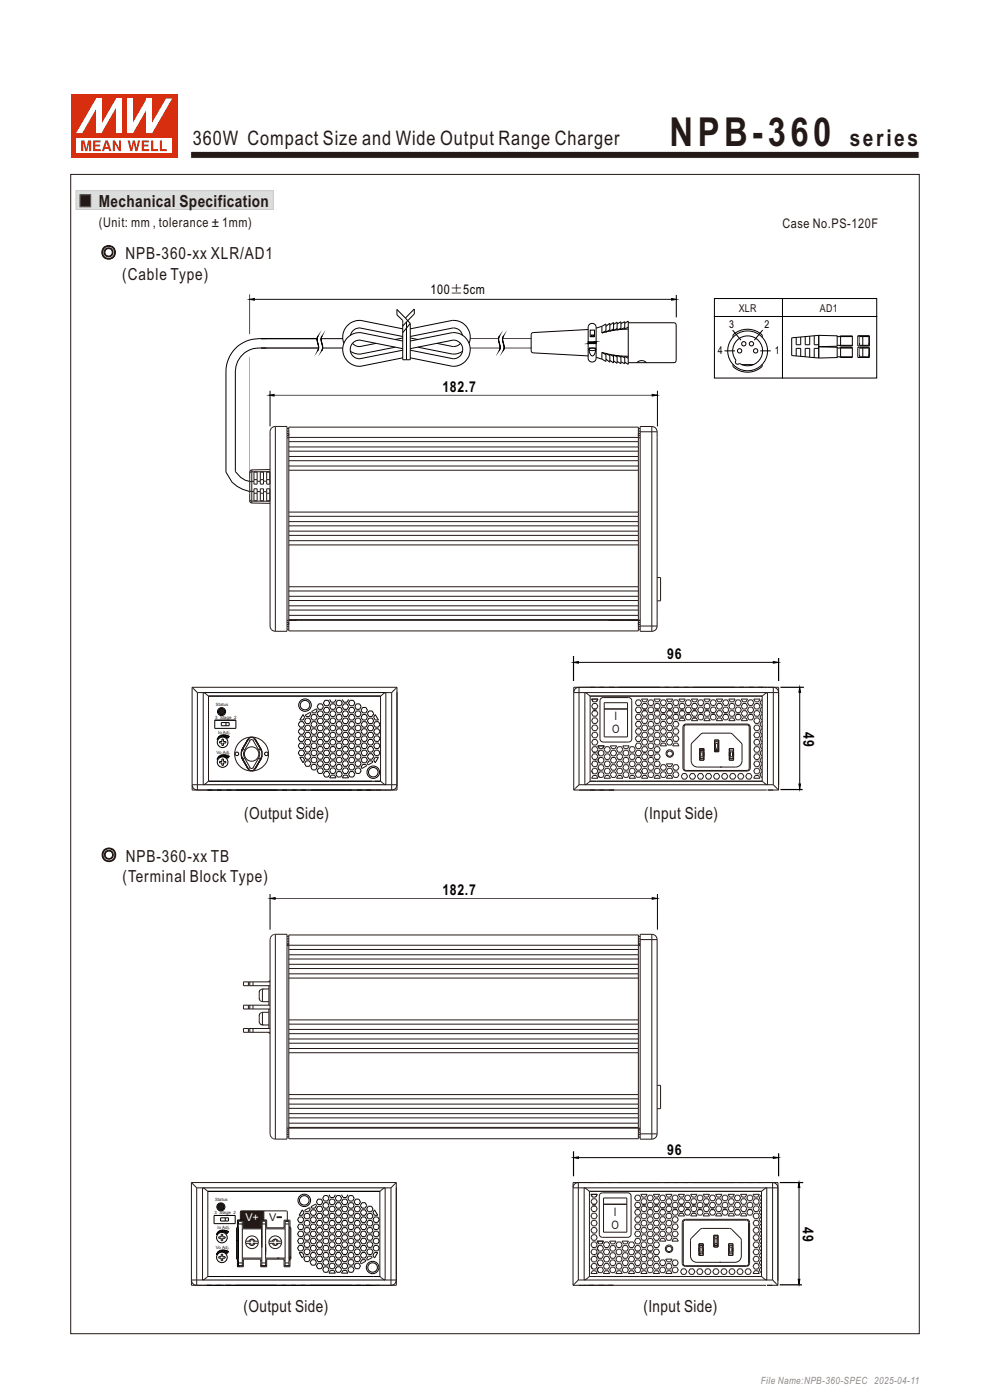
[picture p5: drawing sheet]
<svg xmlns="http://www.w3.org/2000/svg" width="210mm" height="297mm" viewBox="0 0 210 297" stroke-linecap="round" stroke-linejoin="round" font-family="sans-serif">
<defs><g id="words">
<text font-size="8.5" fill="#231916" x="142" y="31">NPB-360</text>
<text font-size="4.9" fill="#231916" x="180.2" y="31">series</text>
<text font-size="4.2" fill="#231916" x="40.9" y="30.7">360W Compact Size and Wide Output Range Charger</text>
<g font-size="3.9" fill="#231916">
<text x="21.1" y="55">◎ NPB-360-xx XLR/AD1</text>
<text x="21.2" y="182.8">◎ NPB-360-xx TB</text>
</g>
<g font-size="3.5" fill="#231916">
<text x="20.9" y="43.8">Mechanical Specification</text>
<text x="25.9" y="59.4">(Cable Type)</text>
<text x="51.8" y="173.6">(Output Side)</text>
<text x="136.6" y="173.6">(Input Side)</text>
<text x="26" y="187.2">(Terminal Block Type)</text>
<text x="51.7" y="278.4">(Output Side)</text>
<text x="136.5" y="278.4">(Input Side)</text>
</g>
<g font-size="3.2">
<text x="93.8" y="83.2">182.7</text>
<text x="141.5" y="139.9">96</text>
<text x="170.4" y="155.3" transform="rotate(90 170.4 155.3)">49</text>
<text x="93.8" y="190">182.7</text>
<text x="141.5" y="244.9">96</text>
<text x="170.3" y="260.4" transform="rotate(90 170.3 260.4)">49</text>
</g>
<g font-size="2.8" fill="#231916">
<text x="21" y="48.1">(Unit: mm , tolerance ± 1mm)</text>
<text x="166" y="48.4">Case No.PS-120F</text>
</g>
<text font-size="2.8" x="91.3" y="62.4">100±5cm</text>
<g font-size="2.5" fill="#231916">
<text x="129.9" y="155.6">O</text>
<text x="130.3" y="152.8">I</text>
<text x="130.2" y="257.9">I</text>
<text x="129.7" y="260.7">O</text>
</g>
<g font-size="2.3">
<text x="154.7" y="69.7">3</text>
<text x="162.2" y="69.7">2</text>
<text x="152.3" y="75.1">4</text>
<text x="164.4" y="75.1">1</text>
</g>
<g font-size="2.3" fill="#231916">
<text x="156.7" y="66.2">XLR</text>
<text x="173.9" y="66.2">AD1</text>
<text x="57.1" y="259">V</text>
</g>
<text font-size="2.3" fill="#fff" x="52" y="259">V+</text>
<text font-size="2.1" fill="#898989" x="161.4" y="293.6">File Name:NPB-360-SPEC 2025-04-11</text>
<g font-size=".9" fill="#231916">
<text x="45.8" y="149.8">Status</text>
<text x="45.6" y="152.6">3 Stage 2</text>
<text x="46.3" y="155.7">Io Adj.</text>
<text x="45.9" y="159.9">Vo Adj.</text>
<text x="45.5" y="257.6">3 Stage 2</text>
<text x="45.6" y="254.8">Status</text>
<text x="46.2" y="260.7">Io Adj.</text>
<text x="45.8" y="264.9">Vo Adj.</text>
</g>
</g></defs>
<path d="M51.1 257l4.9-.1v2h-.7v1.6h-3.7v-1.6h-.6z" fill-rule="evenodd" fill="#231916"/>
<path d="M40.4 32.1h154.6v1.5h-154.6z" fill-rule="evenodd" fill="#231916" stroke="#fff" stroke-width=".21"/>
<path d="M15 20h22.6v13.6h-22.6z" fill-rule="evenodd" fill="#d62e0f"/>
<path d="M16.2 29.3h20.3v3.2h-20.3z" fill-rule="evenodd" fill="#fff"/>
<g fill="#d62e0f">
<path d="M27.1 29.8h.4l.4 1.7 .3-1.7h.4l.3 1.7 .4-1.7h.4l-.6 2.3h-.4l-.3-1.8-.3 1.8h-.4z" fill-rule="evenodd"/>
<path d="M30.1 29.8h1.5v.4h-1.1v.5h1v.4h-1v.6h1.1v.4h-1.5z" fill-rule="evenodd"/>
<path d="M32.1 29.8h.4v1.9h1v.4h-1.4z" fill-rule="evenodd"/>
<path d="M33.9 29.8h.4v1.9h1.1v.4h-1.5z" fill-rule="evenodd"/>
<path d="M17.3 29.8h.6l.4 1.8 .4-1.8h.6v2.3h-.4v-1.9l-.4 1.9h-.4l-.4-1.9v1.9h-.4z" fill-rule="evenodd"/>
<path d="M19.8 29.8h1.5v.4h-1.1v.5h1v.4h-1v.6h1.2v.4h-1.6z" fill-rule="evenodd"/>
<path d="M22.6 30.3l.3 .9h-.6zM22.4 29.8l-.8 2.3h.5l.1-.5h.8l.2 .5h.4l-.7-2.3z" fill-rule="evenodd"/>
<path d="M23.9 29.8h.5l.8 1.6v-1.6h.5v2.3h-.5l-.9-1.6v1.6h-.4z" fill-rule="evenodd"/>
</g>
<g fill="#fff">
<path d="M24.6 20.9h1.2v7.4h-1.2z" fill-rule="evenodd"/>
<path d="M24.6 20.9h1.2l-4.3 7.4h-1.1z" fill-rule="evenodd"/>
<path d="M20.4 20.9h1.1v7.4h-1.1z" fill-rule="evenodd"/>
<path d="M20.4 20.9h1.1v.3l-4.1 7.1h-1.3z" fill-rule="evenodd"/>
<path d="M31.1 20.9h1.2v7.4h-1.2z" fill-rule="evenodd"/>
<path d="M35.2 20.9h1.3l-4.2 7.4h-1.1v-.4z" fill-rule="evenodd"/>
<path d="M27.1 20.9h1.1v7.4h-1.1z" fill-rule="evenodd"/>
<path d="M31.1 20.9h1.2v.3l-4.1 7.1h-1.1v-.4z" fill-rule="evenodd"/>
</g>
<path d="M16.1 40.4h41.9v4h-41.9z" fill-rule="evenodd" fill="#dcdddd" stroke="#c9cacb" stroke-width=".21"/>
<g fill="#231916" stroke="#595857" stroke-width=".21">
<path d="M17 41.3h2.2v2.5h-2.2z" fill-rule="evenodd"/>
<path d="M17 41.3h2.2v2.5h-2.2z" fill-rule="evenodd"/>
</g>
<g fill="none" stroke="#000" stroke-width=".21">
<path d="M52.9 63.5l1.1-.2v.4zM53 62.4v8.5M53 75.7v24.1M53.7 63.5h89.2M55.4 71.8h11.8M55.4 73.8h12.2M56.5 71.8a7.5 7.5 0 0 0-7.8 3.7l-.5 1.3-.2 1.3-.1 22.1a6.6 6.6 0 0 0 5.1 4.1M56.5 73.8a5.7 5.7 0 0 0-5.5 1.9l-.6 .9-.3 1.1-.2 1.1v21.2l1.2 1.3 .9 .6 1 .2M67.5 71.3a2.62 2.62 0 0 0 .1 2.2l-.2 .9a2.21 2.21 0 0 0-.1-2l-.1-.6zM68.1 71.8h4.6M68.3 71.3a2.62 2.62 0 0 0 .2 2.2l-.3 .9a2.21 2.21 0 0 0-.1-2v-.6zM68.4 73.8h4.3"/>
<path d="M74.3 71.1a2.07 2.07 0 0 1 2-1.5l9.1 1.8M74.8 72.8a2 2 0 0 0 1.5 .7l3.5-.7M83.8 73.7l-7.3 1.4a3.5 3.5 0 0 1-2.2-.6M85.4 74l-9.1-1.9a1.99 1.99 0 0 0-2 2 1.99 1.99 0 0 0 2 2l9.1-1.8M85.4 72.3l-8.9-1.7a3.6 3.6 0 0 0-3.8 3.5 3.6 3.6 0 0 0 3.8 3.6l8.9-1.8M85.4 69.8l-8.9-1.8a3.6 3.6 0 0 0-3.6 4.8M85.4 71.7l-1.6 .3M86 67.5l-1.8-1.8v1.1l1.2 1.2v8.3h1.6v-7.7M86 67.5l1 1.1M86.2 68.3l-.8 .9M86.2 68.3v8M87 72.3l9-1.7a3.6 3.6 0 0 1 3.7 3.5 3.6 3.6 0 0 1-3.7 3.6l-9-1.8"/>
<path d="M87 74l9.2-1.9a1.99 1.99 0 0 1 2 2 1.99 1.99 0 0 1-2 2l-9.2-1.8M87 69.8l9-1.8a3.6 3.6 0 0 1 3.5 4.8M87 68.6l-1.6 2M87 71.7l1.6 .3M87.8 66.7l-1.6 1.6M87.9 66.7v-1.1l-1.9 1.9M88.6 73.7l7.4 1.4a3.4 3.4 0 0 0 2.1-.6M92.7 72.8l3.5 .7a1.94 1.94 0 0 0 1.5-.7M98.1 71.1a1.97 1.97 0 0 0-1.9-1.5l-9.2 1.8M99.7 73.8h6.4M99.7 71.8h6M106 71.3a2.21 2.21 0 0 0 .1 2v.5l-.2 .6a2.62 2.62 0 0 0-.2-2.3z"/>
<path d="M106.6 71.8h6.1M106.8 71.3a2.21 2.21 0 0 0 .1 2l.1 .5-.3 .6a2.62 2.62 0 0 0-.1-2.3zM106.9 73.8h5.8M124.8 69.9l-11.7 .7-.4 .2v.2v3.4l.2 .4 11.9 .7M124.9 69a.87 .87 0 0 1 .9-.4 .87 .87 0 0 1 .6 .7v6.8a.87 .87 0 0 1-.8 .7 .87 .87 0 0 1-.8-.7v-6.8zM124.9 73.8h1.5a1.49 1.49 0 0 1-.8 1.7 1.74 1.74 0 0 1-.7-1.7zM125 74a.95 .95 0 0 1 1.3 .2 1.04 1.04 0 0 1-1.4-.1zM125.2 70h.9v1.4h-.9zM125.4 71.1h.5v.3h-.5zM125.4 71.2h.5M126.4 75.8l1.3 .4M127.7 69.2l-1.3 .4"/>
<path d="M127.7 74.8a19.8 19.8 0 0 0 5.6 .8M127.7 74.8v1.4l.8 .5v-1.8l.9 .6M127.7 74.8l.8 .5M128.5 70.2l-.8 .4M128.5 69.2l.9-.6v1.7l.8-.5M129.4 69.9l-.9 .6v-1.8l-.8 .5v1.4M129.4 69l.8-.6v1.7l.7-.4M130.2 75.7l-.8-.6v1.7l-.9-.6M130.2 68.8l.7-.5v1.7l.8-.4M130.9 75.7l-.7-.4v1.7l-.8-.6M130.9 68.7l.8-.4v1.6l.8-.4M131.7 75.8l-.8-.4v1.7l-.7-.5"/>
<path d="M131.7 68.6l.8-.4v1.6l.8-.4M132.5 68.6l.8-.5v9.2l-.8-.5M132.5 75.9l-.8-.4v1.7l-.8-.5M133.3 68.5h9.7h.2l.2 .4v7.6l-.2 .4h-9.9M133.3 69.8a19.7 19.7 0 0 0-5.6 .8M133.3 76l-.8-.4v1.6l-.8-.4M135.1 76.9a1.41 1.41 0 0 1 2 0M142.5 63.3l1 .2-1 .2zM143.5 62.6v4.7M57.1 83.8l1-.1v.3zM57.3 82.9v7.6M58.1 83.8h80.2"/>
<path d="M138.3 83.7l1.1 .1-1.1 .2zM139.5 82.9v7.6M121.7 139.2v5.3M165.2 139.6v4.9M121.7 140.5l1-.2v.4zM122.5 140.5h41.9M164 140.3l1.1 .2-1.1 .2zM165.6 145.8h4.9M169.6 146.6v20.1M169.6 145.8l.2 1.1h-.3zM165.6 167.5h4.7M169.5 166.3h.3l-.2 1.1z"/>
<path d="M57.3 189.7v7.5M57.3 190.6l1.1-.2v.4zM58.1 190.6h80.2M138.3 190.4l1.1 .2-1.1 .2zM139.5 189.7v7.5M43 252h38.7M44.1 252.7h36.5M45.4 257.9h4.5v1.7h-4.5zM63.5 259.7h.6l.4 .6-.4 .5h-.6l-.4-.5zM63.5 258.2h.6l.4 .5-.4 .6h-.6l-.4-.6zM64.1 256.7l.4 .5-.4 .6h-.6zM64.8 257.4h.7l.3 .6-.3 .6h-.7l-.4-.6z"/>
<path d="M64.8 258.9h.7l.3 .6-.3 .6h-.7l-.4-.6zM65.6 256.2l.2 .3-.3 .6h-.7l-.2-.3M66.1 256.7h.7l.3 .5-.3 .6h-.7l-.3-.6zM66.1 259.7h.7l.3 .6-.3 .5h-.7l-.3-.5zM66.1 258.2h.7l.3 .5-.3 .6h-.7l-.3-.6zM67 255.4l.1 .3-.3 .6h-.7l-.1-.3M67.5 254.4h.6l.4 .6-.4 .5h-.6l-.4-.5zM67.5 255.9h.6l.4 .6-.4 .6h-.6l-.4-.6zM67.5 257.4h.6l.4 .6-.4 .6h-.6l-.4-.6zM67.5 258.9h.6l.4 .6-.4 .6h-.6l-.4-.6zM68.8 256.7h.7l.3 .5-.3 .6h-.7l-.4-.6zM68.8 259.7h.7l.3 .6-.3 .5h-.7l-.4-.5z"/>
<path d="M68.8 253.6h.7l.3 .6-.3 .6h-.7l-.4-.6zM68.8 258.2h.7l.3 .5-.3 .6h-.7l-.4-.6zM68.8 255.1h.7l.3 .6-.3 .6h-.7l-.4-.6zM69.8 253.5l.3 .5h.7l.3-.5M70.1 258.9h.7l.3 .6-.3 .6h-.7l-.3-.6zM70.1 257.4h.7l.3 .6-.3 .6h-.7l-.3-.6zM70.1 254.4h.7l.3 .6-.3 .5h-.7l-.3-.5zM70.1 255.9h.7l.3 .6-.3 .6h-.7l-.3-.6zM71.4 256.7h.7l.4 .5-.4 .6h-.7l-.3-.6zM71.4 259.7h.7l.4 .6-.4 .5h-.7l-.3-.5zM71.4 258.2h.7l.4 .5-.4 .6h-.7l-.3-.6zM71.4 255.1h.7l.4 .6-.4 .6h-.7l-.3-.6z"/>
<path d="M71.4 253.6h.7l.4 .6-.4 .6h-.7l-.3-.6zM72.4 253.5l.4 .5h.7l.3-.5M72.8 255.9h.7l.3 .6-.3 .6h-.7l-.4-.6zM72.8 257.4h.7l.3 .6-.3 .6h-.7l-.4-.6zM72.8 258.9h.7l.3 .6-.3 .6h-.7l-.4-.6zM72.8 254.4h.7l.3 .6-.3 .5h-.7l-.4-.5zM74.1 256.7h.7l.3 .5-.3 .6h-.7l-.3-.6zM74.1 259.7h.7l.3 .6-.3 .5h-.7l-.3-.5zM74.1 255.1h.7l.3 .6-.3 .6h-.7l-.3-.6zM74.1 253.6h.7l.3 .6-.3 .6h-.7l-.3-.6zM74.1 258.2h.7l.3 .5-.3 .6h-.7l-.3-.6zM75.4 257.4h.7l.4 .6-.4 .6h-.7l-.3-.6z"/>
<path d="M75.4 254.4h.7l.4 .6-.4 .5h-.7l-.3-.5zM75.4 258.9h.7l.4 .6-.4 .6h-.7l-.3-.6zM75.4 255.9h.7l.4 .6-.4 .6h-.7l-.3-.6zM76.8 256.7h.7l.3 .5-.3 .6h-.7l-.4-.6zM76.8 259.7h.7l.3 .6-.3 .5h-.7l-.4-.5zM76.8 255.1h.7l.3 .6-.3 .6h-.7l-.4-.6zM76.8 258.2h.7l.3 .5-.3 .6h-.7l-.4-.6zM78.1 257.4h.7l.3 .6-.3 .6h-.7l-.3-.6zM78.1 258.9h.7l.3 .6-.3 .6h-.7l-.3-.6zM78.1 255.9h.7l.3 .6-.3 .6h-.7l-.3-.6zM79.4 256.7l.7 1.1h-.7l-.3-.6zM79.4 259.7h.7l.4 .6-.4 .5h-.7l-.3-.5z"/>
<path d="M79.4 258.2h.7l.4 .5-.4 .6h-.7l-.3-.6zM121.7 244.2v5.3M121.7 245.6l1-.2v.4zM122.5 245.6h41.9M164 245.4l1.1 .2-1.1 .2zM165.2 244.7v4.8M165.4 250.9h5M169.5 251.7v20.1M169.5 250.9l.2 1h-.4zM43 271.5h38.7M43.8 272.7h35.8M44.1 270.8h36.5"/>
<path d="M51.6 260.5h3.7M63.5 261.2h.6l.4 .6-.4 .5h-.6l-.4-.5zM63.5 264.2h.6l.4 .6-.4 .6h-.6l-.4-.6zM63.5 262.7h.6l.4 .6-.4 .6h-.6l-.4-.6zM63.5 265.7h.6l.4 .6-.4 .6zM64.8 263.5h.7l.3 .5-.3 .6h-.7l-.4-.6zM64.8 265h.7l.3 .5-.3 .6h-.7l-.4-.6zM64.8 261.9h.7l.3 .6-.3 .6h-.7l-.4-.6zM64.8 260.4h.7l.3 .6-.3 .6h-.7l-.4-.6zM64.8 266.5h.7l.3 .6-.3 .5h-.7l-.4-.5zM66.1 261.2h.7l.3 .6-.3 .5h-.7l-.3-.5zM66.1 264.2h.7l.3 .6-.3 .6h-.7l-.3-.6z"/>
<path d="M66.1 265.7h.7l.3 .6-.3 .6h-.7l-.3-.6zM66.1 267.2h.7l.3 .6-.3 .6h-.7l-.3-.6zM66.1 262.7h.7l.3 .6-.3 .6h-.7l-.3-.6zM67.5 263.5h.6l.4 .5-.4 .6h-.6l-.4-.6zM67.5 268h.6l.4 .6-.4 .5h-.6l-.4-.5zM67.5 265h.6l.4 .5-.4 .6h-.6l-.4-.6zM67.5 260.4h.6l.4 .6-.4 .6h-.6l-.4-.6zM67.5 261.9h.6l.4 .6-.4 .6h-.6l-.4-.6zM67.5 266.5h.6l.4 .6-.4 .5h-.6l-.4-.5zM68.8 261.2h.7l.3 .6-.3 .5h-.7l-.4-.5zM68.8 264.2h.7l.3 .6-.3 .6h-.7l-.4-.6zM68.8 262.7h.7l.3 .6-.3 .6h-.7l-.4-.6z"/>
<path d="M68.8 268.7h.7l.3 .6-.3 .6h-.7l-.4-.6zM68.8 265.7h.7l.3 .6-.3 .6h-.7l-.4-.6zM68.8 267.2h.7l.3 .6-.3 .6h-.7l-.4-.6zM70.1 260.4h.7l.3 .6-.3 .6h-.7l-.3-.6zM70.1 265h.7l.3 .5-.3 .6h-.7l-.3-.6zM70.1 261.9h.7l.3 .6-.3 .6h-.7l-.3-.6zM70.1 266.5h.7l.3 .6-.3 .5h-.7l-.3-.5zM70.1 268h.7l.3 .6-.3 .5h-.7l-.3-.5zM70.1 269.5h.7l.3 .6h-1.3zM70.1 263.5h.7l.3 .5-.3 .6h-.7l-.3-.6zM71.4 261.2h.7l.4 .6-.4 .5h-.7l-.3-.5zM71.4 264.2h.7l.4 .6-.4 .6h-.7l-.3-.6z"/>
<path d="M71.4 267.2h.7l.4 .6-.4 .6h-.7l-.3-.6zM71.4 262.7h.7l.4 .6-.4 .6h-.7l-.3-.6zM71.4 268.7h.7l.4 .6-.4 .6h-.7l-.3-.6zM71.4 265.7h.7l.4 .6-.4 .6h-.7l-.3-.6zM72.8 263.5h.7l.3 .5-.3 .6h-.7l-.4-.6zM72.8 260.4h.7l.3 .6-.3 .6h-.7l-.4-.6zM72.8 266.5h.7l.3 .6-.3 .5h-.7l-.4-.5zM72.8 269.5h.7l.3 .6h-1.4zM72.8 265h.7l.3 .5-.3 .6h-.7l-.4-.6zM72.8 261.9h.7l.3 .6-.3 .6h-.7l-.4-.6zM72.8 268h.7l.3 .6-.3 .5h-.7l-.4-.5zM74.1 261.2h.7l.3 .6-.3 .5h-.7l-.3-.5z"/>
<path d="M74.1 264.2h.7l.3 .6-.3 .6h-.7l-.3-.6zM74.1 265.7h.7l.3 .6-.3 .6h-.7l-.3-.6zM74.1 262.7h.7l.3 .6-.3 .6h-.7l-.3-.6zM74.1 268.7h.7l.3 .6-.3 .6h-.7l-.3-.6zM74.1 267.2h.7l.3 .6-.3 .6h-.7l-.3-.6zM75.4 268h.7l.4 .6-.4 .5h-.7l-.3-.5zM75.4 266.5h.7l.4 .6-.4 .5h-.7l-.3-.5zM75.4 260.4h.7l.4 .6-.4 .6h-.7l-.3-.6zM75.4 261.9h.7l.4 .6-.4 .6h-.7l-.3-.6zM75.4 263.5h.7l.4 .5-.4 .6h-.7l-.3-.6zM75.4 265h.7l.4 .5-.4 .6h-.7l-.3-.6zM76.8 265.7h.7l.3 .6-.3 .6h-.7l-.4-.6z"/>
<path d="M76.8 261.2h.7l.3 .6-.3 .5h-.7l-.4-.5zM76.8 264.2h.7l.3 .6-.3 .6h-.7l-.4-.6zM76.8 262.7h.7l.3 .6-.3 .6h-.7l-.4-.6zM77.6 267.5l-.1-.3h-.7l-.4 .6 .2 .3M78.1 263.5h.7l.3 .5-.3 .6h-.7l-.3-.6zM78.1 261.9h.7l.3 .6-.3 .6h-.7l-.3-.6zM78.1 260.4h.7l.3 .6-.3 .6h-.7l-.3-.6zM78.1 265h.7l.3 .5-.3 .6h-.7l-.3-.6zM79 266.8l-.2-.3h-.7l-.3 .6 .1 .2M79.4 261.2h.7l.4 .6-.4 .5h-.7l-.3-.5zM79.4 264.2h.7l.4 .6-.4 .6h-.7l-.3-.6zM79.4 262.7h.7l.4 .6-.4 .6h-.7l-.3-.6z"/>
<path d="M79.4 265.7h.7l-.7 1.2-.3-.6zM165.4 272.6h4.7M169.3 271.4h.4l-.2 1z"/>
<circle cx="50.3" cy="159.9" r=".38"/>
<circle cx="56.5" cy="159.9" r=".38"/>
<circle cx="46.9" cy="256" r=".85"/>
<circle cx="64.6" cy="254.7" r="1.01"/>
<circle cx="64.6" cy="254.7" r="1.32"/>
<circle cx="47.1" cy="266.7" r="1.12"/>
<circle cx="47.1" cy="262.6" r="1.12"/>
<circle cx="79" cy="268.9" r="1.01"/>
<circle cx="79" cy="268.9" r="1.32"/>
</g>
<g fill="#000">
<path d="M52.9 63.5l1.1-.2v.4zM142.5 63.3l1 .2-1 .2zM57.1 83.8l1-.1v.3zM138.3 83.7l1.1 .1-1.1 .2zM121.7 140.5l1-.2v.4zM164 140.3l1.1 .2-1.1 .2zM169.6 145.8l.2 1.1h-.3zM169.5 166.3h.3l-.2 1.1zM57.3 190.6l1.1-.2v.4zM138.3 190.4l1.1 .2-1.1 .2zM121.7 245.6l1-.2v.4zM164 245.4l1.1 .2-1.1 .2z"/>
<path d="M169.5 250.9l.2 1h-.4zM169.3 271.4h.4l-.2 1z"/>
</g>
<g fill="#000" stroke="#000" stroke-width=".21">
<path d="M124.8 72.5h1.6l-1.6 .4z" fill-rule="evenodd"/>
<path d="M124.8 72.9l1.6-.4v.4z" fill-rule="evenodd"/>
</g>
<g fill="none" stroke="#231916" stroke-width=".21">
<path d="M53.4 99.7l-.4 .2v.4M53.4 99.7v.4M57.3 99.6l-3.9 .1M58.4 90.5l-.8 .3-.3 .8v41.2l.3 .8 .8 .3M58.4 90.5h2.5v43.4h-2.5M58.4 90.5v43.4M60.9 90.9h.4M60.9 91.5h.4M60.9 92h.4M60.9 92.9h.4M60.9 92.4h.4M61.3 90.6h74.1v43.2h-74.1z"/>
<path d="M61.3 97.7h74.1M61.3 96.8h74.1M61.3 95.7h74.1M61.3 93.7h74.1M61.3 94.8h74.1M61.3 92.8h74.1M61.3 98.9h74.1M61.3 99.8h74.1M135.4 91.5h.4M135.4 92h.4M135.4 92.9h.4M135.4 92.4h.4"/>
<path d="M135.4 90.9h.4M135.8 91.6h3.6M138.3 90.5l.8 .3 .3 .8M138.3 90.5h-2.5v43.4h2.5M138.3 90.5v43.4M139.4 91.6v41.2M53 106.1v.4l.4 .2M53 104.1l.4 .2M53 102.3v1.8M53 106.1l.4 .2M53 100.3v2M53 104.1v2"/>
<path d="M53.4 102.1l-.4 .2M53.4 102.1v2.2M53.4 100.1l-.4 .2M53.4 106.3v.4M53.4 106.3h3.9M53.4 100.1v2M53.4 104.3v2M53.4 104.3h.5M53.4 106.7l3.9 .1M53.9 104.3v-.1a.39 .39 0 0 1 .1-.5 .39 .39 0 0 1 .5 .1v.5M53.9 104.3v2l.6-.1v-1.9M53.9 102.1h-.5"/>
<path d="M53.9 101.8h.6M53.9 104.6h.6M54.5 102.1v.1a.39 .39 0 0 1-.1 .5 .39 .39 0 0 1-.5-.1v-.5M54.5 102.1v-2h-.6v2M54.5 104.3h.7M55.2 104.3v-.1a.39 .39 0 0 1 .1-.5 .39 .39 0 0 1 .6 .2v.4M55.2 104.3v1.9h.7v-1.9M55.2 102.1h-.7M55.2 101.8h.7M55.2 104.6h.7M55.9 102.1v.1a.39 .39 0 0 1-.1 .5 .39 .39 0 0 1-.6-.2v-.4M55.9 102.1v-1.9l-.7-.1v2"/>
<path d="M55.9 104.3h.7M56.6 104.3v-.1a.39 .39 0 0 1 .1-.5 .39 .39 0 0 1 .5 .1v.5M56.6 104.3v1.9h.6v-1.9M56.6 102.1h-.7M56.6 101.8h.6M56.6 104.6h.6M57.2 102.1a.39 .39 0 0 1-.1 .6 .39 .39 0 0 1-.5-.2v-.4M57.2 102.1v-1.9h-.6v1.9M57.2 104.3h.1M57.3 100.1h-3.9M57.3 102.1h-.1M61.3 109.5h74.1"/>
<path d="M61.3 110.7h74.1M61.3 111.6h74.1M61.3 112.7h74.1M61.3 113.6h74.1M61.3 115.6h74.1M61.3 114.7h74.1M61.3 108.6h74.1M60.9 133.5h.4M60.9 132.9h.4M60.9 131.6h74.9M60.9 132h.4M60.9 132.5h.4"/>
<path d="M61.3 124.5h74.1M61.3 130.5h74.1M61.3 131.4h74.1M61.3 129.4h74.1M61.3 125.4h74.1M61.3 128.5h74.1M61.3 127.4h74.1M61.3 126.5h74.1M135.4 133.5h.4M135.4 132.9h.4M135.4 132h.4M135.4 132.5h.4"/>
<path d="M135.8 132.8h3.6M139.4 132.8l-.3 .8-.8 .3M139.4 122.5h.7v5h-.7M121.7 146.9l.3-.8 .8-.3v20.7M121.7 146.9v20.7M121.7 146.9h43.5M121.7 146.8v-1h43.5v20.8M125.2 147.7l-1.1-.8v19.6l1.1-.8M125.2 147.7h36.5M125.2 147.7v18M125.5 148.3h1.3l-.3 .6h-.7zM125.8 150.8h.7l.3 .6-.3 .5h-.7l-.3-.5z"/>
<path d="M125.8 152.3h.7l.3 .6-.3 .6h-.7l-.3-.6zM125.8 155.4h.7l.3 .5-.3 .6h-.7l-.3-.6zM125.8 149.2h.7l.3 .6-.3 .6h-.7l-.3-.6zM125.8 153.8h.7l.3 .6-.3 .6h-.7l-.3-.6zM125.8 156.9h.7l.3 .6-.3 .5h-.7l-.3-.5zM125.8 158.4h.7l.3 .6-.3 .6h-.7l-.3-.6zM125.8 159.9h.7l.3 .6-.3 .6h-.7l-.3-.6zM126.8 158.2h1.4l-.4 .6h-.6zM127.2 159.2h.6l.4 .6-.4 .5h-.6l-.4-.5zM127.5 148.2l.4-.2h5.4a.67 .67 0 0 1 .7 .7l-.1 8.4-.6 .3h-5.4l-.4-.2-.2-.5v-8zM128.1 159.8h.1M128.2 150.4h4.9"/>
<path d="M128.2 149.1h4.9v7.2h-4.9zM128.5 159.9h.6l.4 .6-.4 .6h-.6l-.4-.6zM128.5 158.4h.6l.4 .6-.4 .6h-.6l-.4-.6zM129.5 158.2h1.3l-.3 .6h-.7zM129.8 159.2h.7l.3 .6-.3 .5h-.7l-.3-.5zM130.8 159.8h.1M131.1 159.9h.7l.3 .6-.3 .6h-.7l-.3-.6zM131.1 158.4h.7l.3 .6-.3 .6h-.7l-.3-.6zM132.1 158.2h1.4l-.4 .6h-.7zM132.4 159.2h.7l.4 .6-.4 .5h-.7l-.3-.5zM133.8 158.4h.6l.4 .6-.4 .6h-.6l-.4-.6zM133.8 159.9h.6l.4 .6-.4 .6h-.6l-.4-.6z"/>
<path d="M135.1 153.1h.7l.3 .5-.3 .6h-.7l-.4-.6zM135.1 154.6h.7l.3 .6-.3 .6h-.7l-.4-.6zM135.1 156.1h.7l.3 .6-.3 .6h-.7l-.4-.6zM135.1 151.5h.7l.3 .6-.3 .6h-.7l-.4-.6zM135.1 150h.7l.3 .6-.3 .6h-.7l-.4-.6zM135.1 148.5h.7l.3 .6-.3 .6h-.7l-.4-.6zM135.1 159.2h.7l.3 .6-.3 .5h-.7l-.4-.5zM135.1 157.6h.7l.3 .6-.3 .6h-.7l-.4-.6zM136.1 148.3h1.3l-.3 .6h-.7zM136.4 150.8h.7l.3 .6-.3 .5h-.7l-.3-.5zM136.4 152.3h.7l.3 .6-.3 .6h-.7l-.3-.6zM136.4 153.8h.7l.3 .6-.3 .6h-.7l-.3-.6z"/>
<path d="M136.4 155.4h.7l.3 .5-.3 .6h-.7l-.3-.6zM136.4 156.9h.7l.3 .6-.3 .5h-.7l-.3-.5zM136.4 158.4h.7l.3 .6-.3 .6h-.7l-.3-.6zM136.4 149.2h.7l.3 .6-.3 .6h-.7l-.3-.6zM136.4 159.9h.7l.3 .6-.3 .6h-.7l-.3-.6zM137.7 148.5h.7l.3 .6-.3 .6h-.7l-.3-.6zM137.7 151.5h.7l.3 .6-.3 .6h-.7l-.3-.6zM137.7 154.6h.7l.3 .6-.3 .6h-.7l-.3-.6zM137.7 153.1h.7l.3 .5-.3 .6h-.7l-.3-.6zM137.7 150h.7l.3 .6-.3 .6h-.7l-.3-.6zM137.7 156.1h.7l.3 .6-.3 .6h-.7l-.3-.6zM137.7 157.6h.7l.3 .6-.3 .6h-.7l-.3-.6z"/>
<path d="M137.7 159.2h.7l.3 .6-.3 .5h-.7l-.3-.5zM138.7 148.3h1.4l-.4 .6h-.6zM139.1 153.8h.6l.4 .6-.4 .6h-.6l-.4-.6zM139.1 149.2h.6l.4 .6-.4 .6h-.6l-.4-.6zM139.1 150.8h.6l.4 .6-.4 .5h-.6l-.4-.5zM139.1 152.3h.6l.4 .6-.4 .6h-.6l-.4-.6zM139.1 156.9h.6l.4 .6-.4 .5h-.6l-.4-.5zM139.1 155.4h.6l.4 .5-.4 .6h-.6l-.4-.6zM139.1 158.4h.6l.4 .6-.4 .6h-.6l-.4-.6zM139.1 159.9h.6l.4 .6-.4 .6h-.6l-.4-.6zM140.4 156.1h.6l.4 .6-.4 .6h-.6l-.4-.6zM140.4 151.5h.6l.4 .6-.4 .6h-.6l-.4-.6z"/>
<path d="M140.4 153.1h.6l.4 .5-.4 .6h-.6l-.4-.6zM140.4 148.5h.6l.4 .6-.4 .6h-.6l-.4-.6zM140.4 157.6h.6l.4 .6h-1.4zM140.4 154.6h.6l.4 .6-.4 .6h-.6l-.4-.6zM140.4 150h.6l.4 .6-.4 .6h-.6l-.4-.6zM141.4 148.3h1.3l-.3 .6h-.7zM141.7 150.8h.7l.3 .6-.3 .5h-.7l-.3-.5zM141.7 152.3h.7l.3 .6-.3 .6h-.7l-.3-.6zM141.7 156.9h.7l.3 .6-.3 .5h-.7l-.3-.5zM141.7 149.2h.7l.3 .6-.3 .6h-.7l-.3-.6zM141.7 155.4h.7l.3 .5-.3 .6h-.7l-.3-.6zM141.7 153.8h.7l.3 .6-.3 .6h-.7l-.3-.6z"/>
<path d="M143 151.5h.7l.3 .6-.3 .6h-.7l-.3-.6zM143 153.1h.7l.3 .5-.3 .6h-.7l-.3-.6zM143 154.6h.7l.3 .6-.3 .6h-.7l-.3-.6zM143 156.1h.7l.3 .6-.3 .6h-.7l-.3-.6zM143 148.5h.7l.3 .6-.3 .6h-.7l-.3-.6zM143 150h.7l.3 .6-.3 .6h-.7l-.3-.6zM143 157.6h.7l.3 .6h-1.3zM144 148.3h1.4l-.4 .6h-.7zM144.3 150.8h.7l.4 .6-.4 .5h-.7l-.3-.5zM144.3 152.3h.7l.4 .6h-1.4zM144.3 149.2h.7l.4 .6-.4 .6h-.7l-.3-.6zM145.1 153.8l.4-.2 13.3 .1 .4 .6-.1 8.9-.6 .4-13.3-.1-.3-.6v-8.6z"/>
<path d="M145.7 151.5h.6l.4 .6-.4 .6h-.6l-.4-.6zM145.7 148.5h.6l.4 .6-.4 .6h-.6l-.4-.6zM145.7 150h.6l.4 .6-.4 .6h-.6l-.4-.6zM146.7 148.3h1.3l-.3 .6h-.7zM146.8 157.6l2.2-2h6l2.4 2.3v3.5a1.35 1.35 0 0 1-1.3 1.3h-8.1a1.35 1.35 0 0 1-1.4-1.3v-3.3zM147 150.8h.7l.3 .6-.3 .5h-.7l-.3-.5zM147 152.3h.7l.3 .6h-1.3zM147 149.2h.7l.3 .6-.3 .6h-.7l-.3-.6zM148.3 151.5h.7l.3 .6-.3 .6h-.7l-.3-.6zM148.3 148.5h.7l.3 .6-.3 .6h-.7l-.3-.6zM148.3 150h.7l.3 .6-.3 .6h-.7l-.3-.6zM148.4 158.8h.9v2.5h-.9z"/>
<path d="M148.6 159.5l-.2-.4h.9l-.2 .4M148.6 159.5h.5M148.6 159.5v1M149.1 159.5v1M149.3 148.3h1.3l-.3 .6h-.7zM149.6 150.8h.7l.3 .6-.3 .5h-.7l-.3-.5zM149.6 152.3h.7l.3 .6h-1.3zM149.6 149.2h.7l.3 .6-.3 .6h-.7l-.3-.6zM151 151.5h.6l.4 .6-.4 .6h-.6l-.4-.6zM151 148.5h.6l.4 .6-.4 .6h-.6l-.4-.6zM151 150h.6l.4 .6-.4 .6h-.6l-.4-.6zM151.6 157h.9v2.5h-.9z"/>
<path d="M151.8 158.7l-.2 .4h.9l-.3-.4M151.8 157.7l-.2-.4h.9l-.3 .4M151.8 157.7v1M151.8 158.7h.4M151.8 157.7h.4M151.9 148.3h1.4l-.3 .6h-.7zM152.2 157.7v1M152.3 150.8h.7l.3 .6-.3 .5h-.7l-.4-.5zM152.3 152.3h.7l.3 .6h-1.4zM152.3 149.2h.7l.3 .6-.3 .6h-.7l-.4-.6zM153.6 151.5h.7l.3 .6-.3 .6h-.7l-.3-.6zM153.6 148.5h.7l.3 .6-.3 .6h-.7l-.3-.6z"/>
<path d="M153.6 150h.7l.3 .6-.3 .6h-.7l-.3-.6zM154.6 148.3h1.3l-.3 .6h-.7zM154.7 158.8h.9v2.5h-.9zM154.9 150.8h.7l.3 .6-.3 .5h-.7l-.3-.5zM154.9 152.3h.7l.3 .6h-1.3zM154.9 149.2h.7l.3 .6-.3 .6h-.7l-.3-.6zM154.9 159.5l-.2-.4h.9l-.2 .4M154.9 159.5v1M154.9 159.5h.5M155.4 159.5v1M156.2 151.5h.7l.4 .6-.4 .6h-.7l-.3-.6zM156.2 148.5h.7l.4 .6-.4 .6h-.7l-.3-.6z"/>
<path d="M156.2 150h.7l.4 .6-.4 .6h-.7l-.3-.6zM157.2 148.3h1.4l-.4 .6h-.6zM157.6 150.8h.6l.4 .6-.4 .5h-.6l-.4-.5zM157.6 152.3h.6l.4 .6h-1.4zM157.6 149.2h.6l.4 .6-.4 .6h-.6l-.4-.6zM158.9 151.5h.7l.3 .6-.3 .6h-.7l-.3-.6zM158.9 148.5h.7l.3 .6-.3 .6h-.7l-.3-.6zM158.9 150h.7l.3 .6-.3 .6h-.7l-.3-.6zM159.9 148.3h1.3l-.3 .6h-.7zM160.2 150.8h.7l.3 .6-.3 .5h-.7l-.3-.5zM160.2 152.3h.7l.3 .6-.3 .6h-.7l-.3-.6zM160.2 155.4h.7l.3 .5-.3 .6h-.7l-.3-.6z"/>
<path d="M160.2 149.2h.7l.3 .6-.3 .6h-.7l-.3-.6zM160.2 153.8h.7l.3 .6-.3 .6h-.7l-.3-.6zM160.2 156.9h.7l.3 .6-.3 .5h-.7l-.3-.5zM160.2 159.9h.7l.3 .6-.3 .6h-.7l-.3-.6zM160.2 158.4h.7l.3 .6-.3 .6h-.7l-.3-.6zM161.2 159.7h.1M161.7 151.5h-.2l-.3 .6 .3 .6h.2M161.7 153.1h-.2l-.3 .5 .3 .6h.2M161.7 154.6h-.2l-.3 .6 .3 .6h.2M161.7 156.1h-.2l-.3 .6 .3 .6h.2M161.7 148.5h-.2l-.3 .6 .3 .6h.2M161.7 150h-.2l-.3 .6 .3 .6h.2"/>
<path d="M161.7 159.2h-.2l-.3 .6 .3 .5h.2M161.7 157.6h-.2l-.3 .6 .3 .6h.2M161.7 147.7l1.1-.8v19.6l-1.1-.8M161.7 147.7v18M165.2 146.9a1.12 1.12 0 0 0-1.2-1.1v20.7M165.2 146.9v20.7M121.7 167.6h41M122.8 166.5l-1.1 1.1M122.8 166.5h41.2M125.2 165.7h36.5M125.5 163.5l.3 .7h.7l.3-.6-.3-.6h-.7l-.3 .6M125.5 162l.1 .2"/>
<path d="M125.8 164.5h.7l.3 .6h-1.3zM125.8 161.5h.7l.3 .5-.3 .6h-.7l-.3-.6zM126.4 161.1h-.3M127.2 162.2h.6l.4 .6-.4 .6h-.6l-.4-.6zM127.2 163.8h.6l.4 .5-.4 .6h-.6l-.4-.6zM127.2 160.7h.6l.4 .6-.4 .6h-.6l-.4-.6zM128.1 165.1h.1M128.5 164.5h.6l.4 .6h-1.4zM128.5 163h.6l.4 .6-.4 .6h-.6l-.4-.6zM128.5 161.5h.6l.4 .5-.4 .6h-.6l-.4-.6zM129.8 163.8h.7l.3 .5-.3 .6h-.7l-.3-.6zM129.8 160.7h.7l.3 .6-.3 .6h-.7l-.3-.6z"/>
<path d="M129.8 162.2h.7l.3 .6-.3 .6h-.7l-.3-.6zM130.8 165.1h.1M131.1 161l.1 .1M131.1 164.5h.7l.3 .6h-1.3zM131.1 161.5h.7l.3 .5-.3 .6h-.7l-.3-.6zM131.1 163h.7l.3 .6-.3 .6h-.7l-.3-.6zM132.4 160.7h.7l.4 .6-.4 .6h-.7l-.3-.6zM132.4 163.8h.7l.4 .5-.4 .6h-.7l-.3-.6zM132.4 162.2h.7l.4 .6-.4 .6h-.7l-.3-.6zM133.5 165h.1M133.8 164.5h.6l.4 .6h-1.4zM133.8 161.5h.6l.4 .5-.4 .6h-.6l-.4-.6z"/>
<path d="M133.8 163h.6l.4 .6-.4 .6h-.6l-.4-.6zM135.1 163.7h.7M135.1 160.7h.7l.3 .6-.3 .6h-.7l-.4-.6zM135.1 162.2h.7l.3 .6-.3 .6h-.7l-.4-.6zM135.1 163.7l-.4 .6 .4 .6h.7M135.8 163.8l.3 .5-.3 .6M136.1 162.9h.1M136.1 163.5l.3 .7h.7l.3-.6-.3-.6h-.7l-.3 .6M136.1 162v.2M136.4 164.5h.7l.3 .6h-1.3zM136.4 161.5h.7l.3 .5-.3 .6h-.7l-.3-.6zM137 161.1h-.3"/>
<path d="M137.7 160.7h.7l.3 .6-.3 .6h-.7l-.3-.6zM137.7 162.2h.7l.3 .6-.3 .6h-.7l-.3-.6zM137.7 163.8h.7l.3 .5-.3 .6h-.7l-.3-.6zM139 164.7h-.1M139.1 164.5h.6l.4 .6h-1.4zM139.1 163h.6l.4 .6-.4 .6h-.6l-.4-.6zM139.1 161.5h.6l.4 .5-.4 .6h-.6l-.4-.6zM140.4 162.2h.6l.4 .6-.4 .6h-.6l-.4-.6zM140.4 163.8h.6l.4 .5-.4 .6h-.6l-.4-.6zM141.1 163.4h-.1M141.4 162h1.3l-.3 .6h-.7zM141.7 164.5h.7l.3 .6h-1.3z"/>
<path d="M141.7 163h.7l.3 .6-.3 .6h-.7l-.3-.6zM143 163.4h.1M143 162.2h.7l.3 .6-.3 .6h-.7l-.3-.6zM143 163.8h.7l.3 .5-.3 .6h-.7l-.3-.6zM144.8 164.1h.7l.4 .6-.4 .6h-.7l-.3-.6zM145.8 164.7v.1M146.5 164.1h.7l.4 .6-.4 .6h-.7l-.3-.6zM147.5 164.6l.1 .1M147.5 164.7h.1M148.3 164.1h.6l.4 .6-.4 .6h-.6l-.4-.6zM148.4 160.9h.9M148.6 165.2v.1"/>
<path d="M148.6 160.5h.5M148.6 160.5l-.2 .4M149.1 160.5l.2 .4M149.3 164.7l-.1 .1M150 164.1h.6l.4 .6-.4 .6h-.6l-.4-.6zM151.7 164.1h.6l.4 .6-.4 .6h-.6l-.4-.6zM152.3 165.2v.1M153.4 164.1h.7l.3 .6-.3 .6h-.7l-.4-.6zM154.7 160.9h.9M154.9 160.5l-.2 .4M154.9 160.5h.5M155.1 164.1h.7l.3 .6-.3 .6h-.7l-.4-.6z"/>
<path d="M155.4 160.5l.2 .4M155.4 165.2v.1M156.8 164.1h.7l.3 .6-.3 .6h-.7l-.3-.6zM158.5 163.4l.3-.1 .1-.3v-8.8l-.2-.4h-13.2l-.3 .1-.1 .3v8.8l.1 .3 .3 .1h13M158.5 164.1h.7l.3 .6-.3 .6h-.7l-.3-.6zM160.2 164.5h.7l.3 .6h-1.3zM160.2 161.5h.7l.3 .5-.3 .6h-.7l-.3-.6zM160.2 163h.7l.3 .6-.3 .6h-.7l-.3-.6zM161.2 162.8v.1M161.2 164.3v.1M161.5 161.8h.1M161.7 163.8h-.2l-.3 .5 .3 .6h.2"/>
<path d="M161.7 162.2h-.2l-.3 .6 .3 .6h.2M161.7 160.7h-.2l-.3 .6 .3 .6h.2M162.8 167.6h2.4M164 166.5l1.2 1.1M58.4 198.2h2.5v43.5h-2.5M58.4 198.2v43.5M58.4 198.2l-.4 .1a1.12 1.12 0 0 0-.7 1v41.2a1.12 1.12 0 0 0 1.1 1.2M60.9 199.2h.4M60.9 198.6h.4M60.9 199.7h.4M61.3 198.3h74.1v43.3h-74.1zM135.4 199.2h.4"/>
<path d="M135.4 198.7h.4M135.4 199.7h.4M135.8 199.3h3.6M138.3 198.2l.8 .3 .3 .8M138.3 198.2h-2.5v43.5h2.5M138.3 198.2v43.5M139.4 199.3v41.2M52.7 208.3v.8M52.7 213.2v.9M52.7 218.2v.8M53 208.3v.8M53 213.2v.9"/>
<path d="M53 218.2v.8M53.7 208.3v.8M53.7 213.2v.9M53.7 218.2v.8M55 212h.1M55 212l.3 .4 .4 .1M55.7 209.8l-.4 .2-.3 .3v1.7M55.7 214.8l-.5 .2-.2 .5v1.4l.3 .4 .4 .1M55.7 217.4h1.3M55.7 209.8v2.7M55.7 214.8v2.6M55.7 212.5h1.3"/>
<path d="M55.9 212.5h.1M55.9 214.7v.1M55.9 217.4h.1M57 209.8h-1.3M57 209.1v4.1M57 214.1v4.1M57 219v.2h.3M57 214.7l-1.3 .1M57.3 218.2h-5.7v.8h5.7M57.3 213.2h-5.7v.9h5.7M57.3 208.1h-.3v.2M57.3 208.3h-5.7v.8h5.7"/>
<path d="M60.9 200.4h.4M60.9 200.6h.4M60.9 200.1h.4M61.3 207.5h74.1M61.3 219.3h74.1M61.3 204.6h74.1M61.3 216.4h74.1M61.3 201.4h74.1M61.3 205.5h74.1M61.3 217.3h74.1M61.3 202.5h74.1M61.3 206.6h74.1"/>
<path d="M61.3 200.5h74.1M61.3 218.4h74.1M61.3 203.4h74.1M135.4 200.4h.4M135.4 200.6h.4M135.4 200.1h.4M60.9 239.3h74.9M60.9 239.8h.4M61.3 223.3h74.1M61.3 235.1h74.1M61.3 220.4h74.1M61.3 232.2h74.1"/>
<path d="M61.3 236.3h74.1M61.3 221.3h74.1M61.3 239.2h74.1M61.3 233.1h74.1M61.3 237.2h74.1M61.3 222.4h74.1M61.3 234.2h74.1M61.3 238.3h74.1M135.4 239.5h.4M135.4 239.8h.4M139.4 230.3h.7v4.9h-.7M40.6 250.9h43.5"/>
<path d="M40.6 250.9l1.1 1.1M40.6 250.9v20.6M41.7 252v20.7a1.12 1.12 0 0 1-1.1-1.2M41.7 252h1.3M43 252l1.1 .7M43 252v19.5M44.1 252.7h.1M44.1 252.7v18.1M51 258.9v-1.8l.2-.2h9.6l.1 .2v1.8M56 256.9v2M60.9 241.2h.4M60.9 240.7h.4"/>
<path d="M60.9 240.2h.4M65.6 256.2l-1 .6M67 255.4l-1 .6M81.7 252l-1.1 .7v18.1l1.1 .7M81.7 252h1.2M81.7 252v19.5M82.9 252v20.7l.8-.4 .4-.8h-2.4M84.1 250.9l-1.2 1.1M84.1 251.9v.1M84.1 250.9v21.8h-4.5M121.6 252l.3-.8 .8-.3v20.6M121.6 252h43.4a1.12 1.12 0 0 0-1.1-1.1v20.6"/>
<path d="M121.6 252v20.7M121.6 251.9v-1h43.4v21.8M125 252.7l-1.1-.7v19.5l1.1-.7M125 252.7h36.5M125 252.7v18.1M125.3 253.4h1.4l-.3 .6h-.7zM125.7 255.8h.7l.3 .6-.3 .6h-.7l-.4-.6zM125.7 257.4h.7l.3 .6-.3 .5h-.7l-.4-.5zM125.7 254.3h.7l.3 .6-.3 .6h-.7l-.4-.6zM125.7 258.9h.7l.3 .6-.3 .6h-.7l-.4-.6zM127.3 253.2l.5-.1h5.4a.67 .67 0 0 1 .7 .6l-.1 8.5-.6 .3h-5.4l-.5-.2-.2-.5v-8.1zM128 255.5h5"/>
<path d="M128 254.1h5v7.3h-5zM134.9 258.1h.7l.3 .6-.3 .6h-.7l-.3-.6zM134.9 259.7h.7l.3 .5-.3 .6h-.7l-.3-.6zM134.9 256.6h.7l.3 .6-.3 .6h-.7l-.3-.6zM134.9 255.1h.7l.3 .6-.3 .5h-.7l-.3-.5zM134.9 253.6h.7l.3 .5-.3 .6h-.7l-.3-.6zM135.4 240.7h.4M135.4 241.2h.4M135.4 240.2h.4M135.8 240.5h3.6M135.9 253.4h1.4l-.4 .6h-.6zM136.3 255.8h.6l.4 .6-.4 .6h-.6l-.4-.6z"/>
<path d="M136.3 254.3h.6l.4 .6-.4 .6h-.6l-.4-.6zM136.3 257.4h.6l.4 .6-.4 .5h-.6l-.4-.5zM136.3 258.9h.6l.4 .6-.4 .6h-.6l-.4-.6zM137.6 253.6h.7l.3 .5-.3 .6h-.7l-.4-.6zM137.6 256.6h.7l.3 .6-.3 .6h-.7l-.4-.6zM137.6 259.7h.7l.3 .5-.3 .6h-.7l-.4-.6zM137.6 258.1h.7l.3 .6-.3 .6h-.7l-.4-.6zM137.6 255.1h.7l.3 .6-.3 .5h-.7l-.4-.5zM138.6 253.4h1.3l-.3 .6h-.7zM138.9 258.9h.7l.3 .6-.3 .6h-.7l-.3-.6zM138.9 254.3h.7l.3 .6-.3 .6h-.7l-.3-.6zM138.9 255.8h.7l.3 .6-.3 .6h-.7l-.3-.6z"/>
<path d="M138.9 257.4h.7l.3 .6-.3 .5h-.7l-.3-.5zM139.4 240.5a1.12 1.12 0 0 1-1.1 1.2M140.2 256.6h.7l.3 .6-.3 .6h-.7l-.3-.6zM140.2 258.1h.7l.3 .6-.3 .6h-.7l-.3-.6zM140.2 253.6h.7l.3 .5-.3 .6h-.7l-.3-.6zM140.2 259.7h.7l.3 .5-.3 .6h-.7l-.3-.6zM140.2 255.1h.7l.3 .6-.3 .5h-.7l-.3-.5zM141.2 253.4h1.4l-.4 .6h-.6zM141.6 255.8h.6l.4 .6-.4 .6h-.6l-.4-.6zM141.6 257.4h.6l.4 .6-.4 .5h-.6l-.4-.5zM141.6 254.3h.6l.4 .6-.4 .6h-.6l-.4-.6zM141.6 258.9h.6l.4 .6-.4 .6h-.6l-.4-.6z"/>
<path d="M142.9 256.6h.6l.4 .6-.4 .6h-.6l-.4-.6zM142.9 258.1h.6l.4 .6-.4 .6h-.6l-.4-.6zM142.9 259.7h.6l.4 .5-.4 .6h-.6l-.4-.6zM142.9 253.6h.6l.4 .5-.4 .6h-.6l-.4-.6zM142.9 255.1h.6l.4 .6-.4 .5h-.6l-.4-.5zM143.9 253.4h1.3l-.3 .6h-.7zM144.2 255.8h.7l.3 .6-.3 .6h-.7l-.3-.6zM144.2 257.4h.7l.3 .6h-1.3zM144.2 254.3h.7l.3 .6-.3 .6h-.7l-.3-.6zM144.9 258.9l.5-.2 13.3 .1 .3 .5-.1 9-.6 .3h-13.2l-.4-.6v-8.7zM145.1 259l.3-.2 13.2 .1 .2 .4v8.8l-.2 .3-.3 .1h-12.9l-.3-.1-.2-.3v-8.8zM145.5 256.6h.7l.3 .6-.3 .6h-.7l-.3-.6z"/>
<path d="M145.5 253.6h.7l.3 .5-.3 .6h-.7l-.3-.6zM145.5 255.1h.7l.3 .6-.3 .5h-.7l-.3-.5zM146.5 253.4h1.4l-.4 .6h-.7zM146.8 255.8h.7l.4 .6-.4 .6h-.7l-.3-.6zM146.8 257.4h.7l.4 .6h-1.4zM146.8 254.3h.7l.4 .6-.4 .6h-.7l-.3-.6zM148.2 256.6h.6l.4 .6-.4 .6h-.6l-.4-.6zM148.2 253.6h.6l.4 .5-.4 .6h-.6l-.4-.6zM148.2 255.1h.6l.4 .6-.4 .5h-.6l-.4-.5zM149.1 253.4h1.4l-.3 .6h-.7zM149.5 255.8h.7l.3 .6-.3 .6h-.7l-.4-.6zM149.5 257.4h.7l.3 .6h-1.4z"/>
<path d="M149.5 254.3h.7l.3 .6-.3 .6h-.7l-.4-.6zM150.8 256.6h.7l.3 .6-.3 .6h-.7l-.3-.6zM150.8 253.6h.7l.3 .5-.3 .6h-.7l-.3-.6zM150.8 255.1h.7l.3 .6-.3 .5h-.7l-.3-.5zM151.8 253.4h1.3l-.3 .6h-.7zM152.1 255.8h.7l.3 .6-.3 .6h-.7l-.3-.6zM152.1 257.4h.7l.3 .6h-1.3zM152.1 254.3h.7l.3 .6-.3 .6h-.7l-.3-.6zM153.5 256.6h.6l.4 .6-.4 .6h-.6l-.4-.6zM153.5 253.6h.6l.4 .5-.4 .6h-.6l-.4-.6zM153.5 255.1h.6l.4 .6-.4 .5h-.6l-.4-.5zM154.4 253.4h1.4l-.4 .6h-.6z"/>
<path d="M154.8 255.8h.6l.4 .6-.4 .6h-.6l-.4-.6zM154.8 257.4h.6l.4 .6h-1.4zM154.8 254.3h.6l.4 .6-.4 .6h-.6l-.4-.6zM156.1 256.6h.7l.3 .6-.3 .6h-.7l-.3-.6zM156.1 253.6h.7l.3 .5-.3 .6h-.7l-.3-.6zM156.1 255.1h.7l.3 .6-.3 .5h-.7l-.3-.5zM157.1 253.4h1.3l-.3 .6h-.7zM157.4 255.8h.7l.3 .6-.3 .6h-.7l-.3-.6zM157.4 257.4h.7l.3 .6h-1.3zM157.4 254.3h.7l.3 .6-.3 .6h-.7l-.3-.6zM158.7 256.6h.7l.4 .6-.4 .6h-.7l-.3-.6zM158.7 253.6h.7l.4 .5-.4 .6h-.7l-.3-.6z"/>
<path d="M158.7 255.1h.7l.4 .6-.4 .5h-.7l-.3-.5zM159.7 253.4h1.4l-.4 .6h-.6zM160.1 255.8h.6l.4 .6-.4 .6h-.6l-.4-.6zM160.1 257.4h.6l.4 .6-.4 .5h-.6l-.4-.5zM160.1 254.3h.6l.4 .6-.4 .6h-.6l-.4-.6zM160.1 258.9h.6l.4 .6-.4 .6h-.6l-.4-.6zM161.5 256.6h-.1l-.3 .6 .3 .6h.1M161.5 258.1h-.1l-.3 .6 .3 .6h.1M161.5 259.7h-.1l-.3 .5 .3 .6h.1M161.5 253.6h-.1l-.3 .5 .3 .6h.1M161.5 255.1h-.1l-.3 .6 .3 .5h.1M161.5 252.7l1.1-.7v19.5l-1.1-.7"/>
<path d="M161.5 252.7v18.1M40.6 271.5h2.4M40.6 271.7v1h3.2M44.1 270.8l-1.1 .7M44.1 270.8h.1M77.6 267.5l-1 .6M79 266.8l-1.1 .5M121.6 272.7h40.9M122.7 271.5l-1.1 1.2M122.7 271.5h41.2M125 270.8h36.5M125.3 268.6l.4 .6h.7l.3-.6-.3-.5h-.7l-.4 .5"/>
<path d="M125.4 267.1v.1M125.7 269.6h.7l.3 .6h-1.4zM125.7 260.4h.7l.3 .6-.3 .6h-.7l-.4-.6zM125.7 261.9h.7l.3 .6-.3 .6h-.7l-.4-.6zM125.7 263.5h.7l.3 .6-.3 .5h-.7l-.4-.5zM125.7 266.5h.7l.3 .6-.3 .6h-.7l-.4-.6zM125.7 265h.7l.3 .6-.3 .6h-.7l-.4-.6zM126.2 266.2h-.2M126.7 263.3h1.3l-.3 .6h-.7zM127 267.3h.7l.3 .6-.3 .6h-.7l-.3-.6zM127 268.8h.7l.3 .6-.3 .6h-.7l-.3-.6zM127 264.2h.7l.3 .6-.3 .6h-.7l-.3-.6z"/>
<path d="M127 265.8h.7l.3 .6-.3 .5h-.7l-.3-.5zM128 264.9h.1M128 270.2h.1M128.3 269.6h.7l.3 .6h-1.3zM128.3 268.1h.7l.3 .5-.3 .6h-.7l-.3-.6zM128.3 265h.7l.3 .6-.3 .6h-.7l-.3-.6zM128.3 263.5h.7l.3 .6-.3 .5h-.7l-.3-.5zM128.3 266.5h.7l.3 .6-.3 .6h-.7l-.3-.6zM129.3 263.3h1.4l-.4 .6h-.7zM129.6 268.8h.7l.4 .6-.4 .6h-.7l-.3-.6zM129.6 265.8h.7l.4 .6-.4 .5h-.7l-.3-.5zM129.6 264.2h.7l.4 .6-.4 .6h-.7l-.3-.6z"/>
<path d="M129.6 267.3h.7l.4 .6-.4 .6h-.7l-.3-.6zM130.6 264.9h.1M130.6 270.2h.1M130.9 266.1l.1 .1M131 265h.6l.4 .6-.4 .6h-.6l-.4-.6zM131 269.6h.6l.4 .6h-1.4zM131 266.5h.6l.4 .6-.4 .6h-.6l-.4-.6zM131 268.1h.6l.4 .5-.4 .6h-.6l-.4-.6zM131 263.5h.6l.4 .6-.4 .5h-.6l-.4-.5zM132 263.3h1.3l-.3 .6h-.7zM132.3 264.2h.7l.3 .6-.3 .6h-.7l-.3-.6zM132.3 265.8h.7l.3 .6-.3 .5h-.7l-.3-.5z"/>
<path d="M132.3 268.8h.7l.3 .6-.3 .6h-.7l-.3-.6zM132.3 267.3h.7l.3 .6-.3 .6h-.7l-.3-.6zM133.3 270.1h.1M133.6 269.6h.7l.3 .6h-1.3zM133.6 263.5h.7l.3 .6-.3 .5h-.7l-.3-.5zM133.6 266.5h.7l.3 .6-.3 .6h-.7l-.3-.6zM133.6 268.1h.7l.3 .5-.3 .6h-.7l-.3-.6zM133.6 265h.7l.3 .6-.3 .6h-.7l-.3-.6zM134.9 268.8h.7l.3 .6-.3 .6h-.7l-.3-.6M134.9 261.2h.7l.3 .6-.3 .6h-.7l-.3-.6zM134.9 264.2h.7l.3 .6-.3 .6h-.7l-.3-.6zM134.9 265.8h.7l.3 .6-.3 .5h-.7l-.3-.5z"/>
<path d="M134.9 267.3h.7l.3 .6-.3 .6h-.7l-.3-.6zM134.9 262.7h.7l.3 .6-.3 .6h-.7l-.3-.6zM135 268.7l-.4 .7M135.9 267.9v.1M135.9 268.6l.4 .6M135.9 267.1l.1 .1M136.3 269.6h.6l.4 .6h-1.4zM136.3 260.4h.6l.4 .6-.4 .6h-.6l-.4-.6zM136.3 261.9h.6l.4 .6-.4 .6h-.6l-.4-.6zM136.3 263.5h.6l.4 .6-.4 .5h-.6l-.4-.5zM136.3 265h.6l.4 .6-.4 .6h-.6l-.4-.6zM136.3 266.5h.6l.4 .6-.4 .6h-.6l-.4-.6z"/>
<path d="M136.3 268.1h.6l.4 .5-.4 .6h-.6l-.4-.6zM136.8 266.2h-.2M137.6 261.2h.7l.3 .6-.3 .6h-.7l-.4-.6zM137.6 262.7h.7l.3 .6-.3 .6h-.7l-.4-.6zM137.6 264.2h.7l.3 .6-.3 .6h-.7l-.4-.6zM137.6 267.3h.7l.3 .6-.3 .6h-.7l-.4-.6zM137.6 268.8h.7l.3 .6-.3 .6h-.7l-.4-.6zM137.6 265.8h.7l.3 .6-.3 .5h-.7l-.4-.5zM138.8 269.7v.1M138.9 269.6h.7l.3 .6h-1.3zM138.9 261.9h.7l.3 .6-.3 .6h-.7l-.3-.6zM138.9 260.4h.7l.3 .6-.3 .6h-.7l-.3-.6z"/>
<path d="M138.9 263.5h.7l.3 .6-.3 .5h-.7l-.3-.5zM138.9 265h.7l.3 .6-.3 .6h-.7l-.3-.6zM138.9 266.5h.7l.3 .6-.3 .6h-.7l-.3-.6zM138.9 268.1h.7l.3 .5-.3 .6h-.7l-.3-.6zM140.2 261.2h.7l.3 .6-.3 .6h-.7l-.3-.6zM140.2 267.3h.7l.3 .6-.3 .6h-.7l-.3-.6zM140.2 268.8h.7l.3 .6-.3 .6h-.7l-.3-.6zM140.2 262.7h.7l.3 .6h-1.3zM140.9 268.4v.1M141.2 267.1h1.4l-.4 .6h-.6zM141.6 269.6h.6l.4 .6h-1.4zM141.6 261.9h.6l.4 .6-.4 .6h-.6l-.4-.6z"/>
<path d="M141.6 268.1h.6l.4 .5-.4 .6h-.6l-.4-.6zM141.6 260.4h.6l.4 .6-.4 .6h-.6l-.4-.6zM142.9 268.4l.1 .1M142.9 267.3h.6l.4 .6-.4 .6h-.6l-.4-.6zM142.9 268.8h.6l.4 .6-.4 .6h-.6l-.4-.6zM142.9 261.2h.6l.4 .6-.4 .6h-.6l-.4-.6zM142.9 262.7h.6l.4 .6h-1.4zM144.7 269.2h.7l.3 .6-.3 .5h-.7l-.3-.5zM145.7 269.7v.1M146.4 269.2h.7l.3 .6-.3 .5h-.7l-.3-.5zM146.7 262.7l2.1-2.1h6.1l2.3 2.4 .1 3.4a1.35 1.35 0 0 1-1.4 1.4h-8.1a1.35 1.35 0 0 1-1.3-1.4v-3.3zM147.4 269.7v.1"/>
<path d="M147.4 269.7h.1M148.1 269.2h.7l.3 .6-.3 .5h-.7l-.3-.5zM148.3 263.9h.9v2.4h-.9zM148.4 270.3h.1M148.5 264.6l-.2-.4h.9l-.3 .4M148.5 265.6l-.2 .4h.9l-.3-.4M148.5 264.6h.4M148.5 265.6h.4M148.5 264.6v1M148.9 264.6v1M149.1 269.7v.1M149.8 269.2h.7l.3 .6-.3 .5h-.7l-.3-.5z"/>
<path d="M151.4 262.1h.9v2.4h-.9zM151.5 269.2h.7l.3 .6-.3 .5h-.7l-.3-.5zM151.6 263.8l-.2 .4h.9l-.2-.4M151.6 262.8l-.2-.4h.9l-.2 .4M151.6 262.8v1M151.6 263.8h.5M151.6 262.8h.5M152.1 262.8v1M152.1 270.3h.1M153.2 269.2h.7l.3 .6-.3 .5h-.7l-.3-.5zM154.6 263.9h.9v2.4h-.9zM154.8 264.6l-.2-.4h.9l-.3 .4"/>
<path d="M154.8 265.6l-.2 .4h.9l-.3-.4M154.8 264.6v1M154.8 264.6h.4M154.8 265.6h.4M154.9 269.2h.7l.4 .6-.4 .5h-.7l-.3-.5zM155.2 264.6v1M155.3 270.3h.1M156.6 269.2h.7l.4 .6-.4 .5h-.7l-.3-.5zM158.4 269.2h.6l.4 .6-.4 .5h-.6l-.4-.5zM160.1 269.6h.6l.4 .6h-1.4zM160.1 260.4h.6l.4 .6-.4 .6h-.6l-.4-.6zM160.1 261.9h.6l.4 .6-.4 .6h-.6l-.4-.6z"/>
<path d="M160.1 266.5h.6l.4 .6-.4 .6h-.6l-.4-.6zM160.1 268.1h.6l.4 .5-.4 .6h-.6l-.4-.6zM160.1 265h.6l.4 .6-.4 .6h-.6l-.4-.6zM160.1 263.5h.6l.4 .6-.4 .5h-.6l-.4-.5zM161.1 264.8h.1M161.1 267.8v.1M161.1 269.3v.2M161.4 266.8v.1M161.5 261.2h-.1l-.3 .6 .3 .6h.1M161.5 267.3h-.1l-.3 .6 .3 .6h.1M161.5 265.8h-.1l-.3 .6 .3 .5h.1M161.5 268.8h-.1l-.3 .6 .3 .6h.1"/>
<path d="M161.5 264.2h-.1l-.3 .6 .3 .6h.1M161.5 262.7h-.1l-.3 .6 .3 .6h.1M162.7 272.7h2.3M163.9 271.5l1.1 1.2M165 271.5v.2"/>
<circle cx="142.1" cy="159.8" r=".79"/>
<circle cx="142.1" cy="159.9" r=".57"/>
<circle cx="141.9" cy="264.9" r=".79"/>
<circle cx="141.9" cy="265" r=".57"/>
</g>
<path d="M58.8 258.1h.9v.2h-.9z" fill-rule="evenodd" fill="#231916" stroke="#231916" stroke-width=".21"/>
<circle cx="46.9" cy="256" r=".67" fill="#231916" stroke="#000" stroke-width=".21"/>
<path d="M46.8 258.4h1.7v.6h-1.7zM47.8 258.4v.6M46.9 266.1h.3v.5h.6v.3h-.6v.5h-.3v-.5h-.5v-.3h.5zM46.9 261.9h.3v.5h.6v.3h-.6v.5h-.3v-.5h-.5v-.3h.5z" fill="none" stroke="#000" stroke-width=".21"/>
<g fill="#231916" stroke="#000" stroke-width=".21">
<path d="M47.1 265.2h.7l-.2 .4-.5-.1z" fill-rule="evenodd"/>
<path d="M47.9 265.2l.6 .3-.3 .4-.5-.2z" fill-rule="evenodd"/>
<path d="M46.2 265.6l.8-.4v.3a1.33 1.33 0 0 0-1.1 .7z" fill-rule="evenodd"/>
<path d="M47.1 261h.7l-.2 .4-.5-.1z" fill-rule="evenodd"/>
<path d="M47.9 261l.6 .3-.3 .4-.5-.3z" fill-rule="evenodd"/>
<path d="M46.2 261.4l.8-.4v.3a1.33 1.33 0 0 0-1.1 .7z" fill-rule="evenodd"/>
</g>
<g fill="none" stroke="#231916" stroke-width=".21">
<path d="M40.7 145.8h43.5M40.7 145.8l1.2 1.1M40.7 145.8v20.7M41.9 146.9v20.7a1.12 1.12 0 0 1-1.2-1.1M41.9 146.9h1.2M43.1 146.9l1.1 .8M43.1 146.9v19.6M44.2 147.7h.1M44.2 147.7v18M65.8 151.1l-1 .6M67.1 150.4l-1 .5M81.8 146.9l-1.1 .8v18l1.1 .8"/>
<path d="M81.8 146.9h1.3M81.8 146.9v19.6M83.1 146.9v20.7l.8-.3 .3-.8h-2.4M84.2 145.8l-1.1 1.1M84.2 146.8v.1M84.2 145.8v21.8h-4.5M40.7 166.5h2.4M40.8 166.6v1h3.2M44.2 165.7l-1.1 .8M44.2 165.7h.1M77.8 162.5l-1 .5M79.1 161.7l-1 .6"/>
<path d="M51.4 259.1v9.4h-.6M51.6 258.8v1.7h3.7v-1.7h1.3v1.7h3.7v-1.7h1.2v1.7M55.5 259.7h.8M60.5 259.7h.8M51 268.5h.6M51.4 266.9h4.1M51.4 267.4h.2M51.4 260.7h4.1M52.1 263.8a1.35 1.35 0 0 0 1.3 1.1 1.35 1.35 0 0 0 1.4-1.1M52.1 263.3a1.35 1.35 0 0 1 1.3-1.1 1.35 1.35 0 0 1 1.4 1.1M52.1 263.3v.5M52.1 263.8h.7"/>
<path d="M52.8 263.8l.4 .4M52.8 263.8h.4v.4M53.2 262.9l-.4 .4M53.2 264.2h.5M53.2 262.9h.5M53.2 262.9v.4h-1.1M53.7 262.9l.4 .4M53.7 262.9v.4h1.1M54.1 263.8l-.4 .4M54.1 263.8h-.4v.4M54.1 263.8h.7M54.1 263.8h.1"/>
<path d="M54.8 263.3v.5M55.3 267.4h.2M55.3 268.5h1.3M55.3 260.2h.2M55.5 268.5v-9.4h.8v9.4M55.5 267.9h.8M56.3 266.9h4.2M56.3 267.4h.3M56.3 260.2h.3M56.3 260.7h4.2M57.1 263.8a1.35 1.35 0 0 0 1.3 1.1 1.35 1.35 0 0 0 1.3-1.1M57.1 263.3a1.35 1.35 0 0 1 1.3-1.1 1.35 1.35 0 0 1 1.3 1.1"/>
<path d="M57.1 263.3v.5M57.1 263.8h1.1v.4M57.8 263.8l.4 .4M58.2 264.2h.4M58.2 262.9l-.4 .4M58.2 262.9h.4M58.2 262.9v.4h-1.1M58.6 262.9l.4 .4M58.6 262.9v.4h1.1M59 263.8l-.4 .4M59.7 263.3v.5M59.7 263.8h-1.1v.4"/>
<path d="M60.3 267.4h.2M60.3 268.5h1.2M60.3 260.2h.2M60.5 268.5v-9.4h.8v9.4M60.5 267.9h.8M61.3 266.9h.2M61.3 260.2h.2v7.2h-.2M61.3 260.7h.2M61.5 260.3v.1M61.5 267.1v1.6h-1.2v-1.6h-3.7v1.6h-1.3v-1.6h-3.7v1.6h-.7"/>
</g>
<g fill="none" stroke="#000" stroke-width=".21">
<path d="M43.1 146.9h38.7M44.2 147.7h36.5M45.6 152.8h4.4v1.7h-4.4zM63.6 156.1h.7l.3 .6-.3 .6h-.7l-.3-.6zM63.6 154.6h.7l.3 .6-.3 .6h-.7l-.3-.6zM63.6 159.1h.7l.3 .6-.3 .6h-.7l-.3-.6zM63.6 157.6h.7l.3 .6-.3 .6h-.7l-.3-.6zM63.6 153.1h.7l.3 .6-.3 .6h-.7l-.3-.6zM64.3 151.6l.3 .6-.3 .5h-.7zM64.9 158.4h.7l.4 .6-.4 .5h-.7l-.3-.5zM64.9 159.9h.7l.4 .6-.4 .6h-.7l-.3-.6zM64.9 152.3h.7l.4 .6-.4 .6h-.7l-.3-.6z"/>
<path d="M64.9 153.9h.7l.4 .5-.4 .6h-.7l-.3-.6zM64.9 156.9h.7l.4 .6-.4 .5h-.7l-.3-.5zM64.9 155.4h.7l.4 .5-.4 .6h-.7l-.3-.6zM65.8 151.1l.2 .3-.4 .6h-.7l-.1-.3M66.3 156.1h.6l.4 .6-.4 .6h-.6l-.4-.6zM66.3 154.6h.6l.4 .6-.4 .6h-.6l-.4-.6zM66.3 151.6h.6l.4 .6-.4 .5h-.6l-.4-.5zM66.3 159.1h.6l.4 .6-.4 .6h-.6l-.4-.6zM66.3 153.1h.6l.4 .6-.4 .6h-.6l-.4-.6zM66.3 157.6h.6l.4 .6-.4 .6h-.6l-.4-.6zM67.1 150.4l.2 .3-.4 .5h-.6l-.2-.3M67.6 159.9h.7l.3 .6-.3 .6h-.7l-.3-.6z"/>
<path d="M67.6 158.4h.7l.3 .6-.3 .5h-.7l-.3-.5zM67.6 149.3h.7l.3 .6-.3 .6h-.7l-.3-.6zM67.6 155.4h.7l.3 .5-.3 .6h-.7l-.3-.6zM67.6 156.9h.7l.3 .6-.3 .5h-.7l-.3-.5zM67.6 150.8h.7l.3 .6-.3 .6h-.7l-.3-.6zM67.6 152.3h.7l.3 .6-.3 .6h-.7l-.3-.6zM67.6 153.9h.7l.3 .5-.3 .6h-.7l-.3-.6zM68.9 156.1h.7l.4 .6-.4 .6h-.7l-.3-.6zM68.9 154.6h.7l.4 .6-.4 .6h-.7l-.3-.6zM68.9 151.6h.7l.4 .6-.4 .5h-.7l-.3-.5zM68.9 159.1h.7l.4 .6-.4 .6h-.7l-.3-.6zM68.9 157.6h.7l.4 .6-.4 .6h-.7l-.3-.6z"/>
<path d="M68.9 153.1h.7l.4 .6-.4 .6h-.7l-.3-.6zM68.9 150.1h.7l.4 .6-.4 .5h-.7l-.3-.5zM68.9 148.6h.7l.4 .5-.4 .6h-.7l-.3-.6zM69.9 148.4l.4 .6h.6l.4-.6M70.3 153.9h.6l.4 .5-.4 .6h-.6l-.4-.6zM70.3 155.4h.6l.4 .5-.4 .6h-.6l-.4-.6zM70.3 159.9h.6l.4 .6-.4 .6h-.6l-.4-.6zM70.3 156.9h.6l.4 .6-.4 .5h-.6l-.4-.5zM70.3 152.3h.6l.4 .6-.4 .6h-.6l-.4-.6zM70.3 150.8h.6l.4 .6-.4 .6h-.6l-.4-.6zM70.3 158.4h.6l.4 .6-.4 .5h-.6l-.4-.5zM70.3 149.3h.6l.4 .6-.4 .6h-.6l-.4-.6z"/>
<path d="M71.6 156.1h.7l.3 .6-.3 .6h-.7l-.3-.6zM71.6 154.6h.7l.3 .6-.3 .6h-.7l-.3-.6zM71.6 151.6h.7l.3 .6-.3 .5h-.7l-.3-.5zM71.6 159.1h.7l.3 .6-.3 .6h-.7l-.3-.6zM71.6 153.1h.7l.3 .6-.3 .6h-.7l-.3-.6zM71.6 150.1h.7l.3 .6-.3 .5h-.7l-.3-.5zM71.6 157.6h.7l.3 .6-.3 .6h-.7l-.3-.6zM71.6 148.6h.7l.3 .5-.3 .6h-.7l-.3-.6zM72.6 148.4l.3 .6h.7l.3-.6M72.9 149.3h.7l.3 .6-.3 .6h-.7l-.3-.6zM72.9 150.8h.7l.3 .6-.3 .6h-.7l-.3-.6zM72.9 158.4h.7l.3 .6-.3 .5h-.7l-.3-.5z"/>
<path d="M72.9 152.3h.7l.3 .6-.3 .6h-.7l-.3-.6zM72.9 155.4h.7l.3 .5-.3 .6h-.7l-.3-.6zM72.9 153.9h.7l.3 .5-.3 .6h-.7l-.3-.6zM72.9 159.9h.7l.3 .6-.3 .6h-.7l-.3-.6zM72.9 156.9h.7l.3 .6-.3 .5h-.7l-.3-.5zM74.3 156.1h.6l.4 .6-.4 .6h-.6l-.4-.6zM74.3 154.6h.6l.4 .6-.4 .6h-.6l-.4-.6zM74.3 151.6h.6l.4 .6-.4 .5h-.6l-.4-.5zM74.3 159.1h.6l.4 .6-.4 .6h-.6l-.4-.6zM74.3 150.1h.6l.4 .6-.4 .5h-.6l-.4-.5zM74.3 148.6h.6l.4 .5-.4 .6h-.6l-.4-.6zM74.3 157.6h.6l.4 .6-.4 .6h-.6l-.4-.6z"/>
<path d="M74.3 153.1h.6l.4 .6-.4 .6h-.6l-.4-.6zM75.6 152.3h.7l.3 .6-.3 .6h-.7l-.3-.6zM75.6 149.3h.7l.3 .6-.3 .6h-.7l-.3-.6zM75.6 155.4h.7l.3 .5-.3 .6h-.7l-.3-.6zM75.6 156.9h.7l.3 .6-.3 .5h-.7l-.3-.5zM75.6 153.9h.7l.3 .5-.3 .6h-.7l-.3-.6zM75.6 158.4h.7l.3 .6-.3 .5h-.7l-.3-.5zM75.6 159.9h.7l.3 .6-.3 .6h-.7l-.3-.6zM75.6 150.8h.7l.3 .6-.3 .6h-.7l-.3-.6zM76.9 156.1h.7l.3 .6-.3 .6h-.7l-.3-.6zM76.9 154.6h.7l.3 .6-.3 .6h-.7l-.3-.6zM76.9 151.6h.7l.3 .6-.3 .5h-.7l-.3-.5z"/>
<path d="M76.9 150.1h.7l.3 .6-.3 .5h-.7l-.3-.5zM76.9 159.1h.7l.3 .6-.3 .6h-.7l-.3-.6zM76.9 157.6h.7l.3 .6-.3 .6h-.7l-.3-.6zM76.9 153.1h.7l.3 .6-.3 .6h-.7l-.3-.6zM78.3 158.4h.6l.4 .6-.4 .5h-.6l-.4-.5zM78.3 152.3h.6l.4 .6-.4 .6h-.6l-.4-.6zM78.3 156.9h.6l.4 .6-.4 .5h-.6l-.4-.5zM78.3 153.9h.6l.4 .5-.4 .6h-.6l-.4-.6zM78.3 155.4h.6l.4 .5-.4 .6h-.6l-.4-.6zM78.3 159.9h.6l.4 .6-.4 .6h-.6l-.4-.6zM78.3 150.8h.6l.4 .6-.4 .6h-.6l-.4-.6zM79.6 151.6l.7 1.1h-.7l-.3-.5z"/>
<path d="M79.6 156.1h.7l.3 .6-.3 .6h-.7l-.3-.6zM79.6 154.6h.7l.3 .6-.3 .6h-.7l-.3-.6zM79.6 159.1h.7l.3 .6-.3 .6h-.7l-.3-.6zM79.6 157.6h.7l.3 .6-.3 .6h-.7l-.3-.6zM79.6 153.1h.7l.3 .6-.3 .6h-.7l-.3-.6zM43.1 166.5h38.7M44 167.6h35.7M44.2 165.7h36.5M63.6 160.7h.7l.3 .5-.3 .6zM64.9 161.4h.7l.4 .6-.4 .6h-.7l-.3-.6zM66.3 160.7h.6l.4 .5-.4 .6h-.6l-.4-.6zM66.3 162.2h.6l.4 .5-.4 .6h-.6l-.4-.6z"/>
<path d="M67.6 162.9h.7l.3 .6-.3 .6h-.7l-.3-.6zM67.6 161.4h.7l.3 .6-.3 .6h-.7l-.3-.6zM68.9 162.2h.7l.4 .5-.4 .6h-.7l-.3-.6zM68.9 163.7h.7l.4 .6-.4 .5h-.7l-.3-.5zM68.9 160.7h.7l.4 .5-.4 .6h-.7l-.3-.6zM70.3 161.4h.6l.4 .6-.4 .6h-.6l-.4-.6zM70.3 162.9h.6l.4 .6-.4 .6h-.6l-.4-.6zM70.3 164.4h.6l.4 .6h-1.4zM71.6 162.2h.7l.3 .5-.3 .6h-.7l-.3-.6zM71.6 163.7h.7l.3 .6-.3 .5h-.7l-.3-.5zM71.6 160.7h.7l.3 .5-.3 .6h-.7l-.3-.6zM72.9 161.4h.7l.3 .6-.3 .6h-.7l-.3-.6z"/>
<path d="M72.9 164.4h.7l.3 .6h-1.3zM72.9 162.9h.7l.3 .6-.3 .6h-.7l-.3-.6zM74.3 163.7h.6l.4 .6-.4 .5h-.6l-.4-.5zM74.3 160.7h.6l.4 .5-.4 .6h-.6l-.4-.6zM74.3 162.2h.6l.4 .5-.4 .6h-.6l-.4-.6zM75.6 162.9h.7l.3 .6-.3 .6h-.7l-.3-.6zM75.6 161.4h.7l.3 .6-.3 .6h-.7l-.3-.6zM76.9 160.7h.7l.3 .5-.3 .6h-.7l-.3-.6zM77.8 162.5l-.2-.3h-.7l-.3 .5 .2 .3M79.1 161.7l-.2-.3h-.6l-.4 .6 .2 .3M79.6 160.7h.7l-.7 1.1-.3-.6zM50.6 259.7h.8"/>
<path d="M51.4 259.1h-.8v9.4M51.6 258.8h-1.2v1.7h-.2v6.6h.2v1.6h.5M50.2 263.1h.2M50.4 268.5h.4M50.4 260.2v7.2h.2M50.4 260.7h.2M50.4 266.9h.2M50.6 267.9h.8M61.5 266.5l.2 .3M61.5 260.5h.2v6.6h-.2"/>
<circle cx="47" cy="151" r=".85"/>
<circle cx="47.2" cy="157.5" r="1.12"/>
<circle cx="64.7" cy="149.6" r="1.01"/>
<circle cx="64.7" cy="149.6" r="1.32"/>
<circle cx="47.2" cy="161.7" r="1.12"/>
<circle cx="79.2" cy="163.8" r="1.01"/>
<circle cx="79.2" cy="163.8" r="1.32"/>
</g>
<circle cx="47" cy="151" r=".67" fill="#231916" stroke="#000" stroke-width=".21"/>
<path d="M46.9 153.3h1.7v.7h-1.7zM47.1 156.8h.3v.5h.5v.3h-.5v.5h-.3v-.5h-.5v-.3h.5zM47.9 153.3v.7M46.6 161.5h.5v-.5h.3v.5h.5v.3h-.5v.6h-.3v-.6h-.5z" fill="none" stroke="#000" stroke-width=".21"/>
<g fill="#231916" stroke="#000" stroke-width=".21">
<path d="M47.3 160.1h.6l-.2 .5-.4-.1z" fill-rule="evenodd"/>
<path d="M48 160.2l.7 .2-.4 .5-.5-.3z" fill-rule="evenodd"/>
<path d="M46.3 160.5l.9-.4v.4a1.33 1.33 0 0 0-1.1 .6z" fill-rule="evenodd"/>
<path d="M47.3 155.9h.6l-.2 .4-.4-.1z" fill-rule="evenodd"/>
<path d="M48 155.9l.7 .3-.4 .4-.5-.2z" fill-rule="evenodd"/>
<path d="M46.3 156.3l.9-.4v.3a1.33 1.33 0 0 0-1.1 .7z" fill-rule="evenodd"/>
</g>
<g fill="none" stroke="#231916" stroke-width=".21">
<path d="M51.2 159.5h.1M51.3 159.5v1M51.4 158.8a2.25 2.25 0 0 0 0 2.3M51.4 158.8l.1 .1M51.4 158.8l-.2 .7M51.4 158.9l-.2 .6M51.5 158.9l-.3 .6M51.5 158.9l-.2 .6M51.5 158.9l.4 .2M51.9 159.1l-.2 .7 .2 1M52.6 156.9h.1M52.6 156.8l.1 .1"/>
<path d="M52.6 156.8l-1.2 2M52.6 156.9l-1.1 2M52.7 156.9a.82 .82 0 0 1 1.4 0M52.7 156.9l.4 .2M52.7 156.9h-.1M53.1 157.1a.37 .37 0 0 1 .6 0M53.1 157.1l-1.2 2M53.4 156.4a3.6 3.6 0 0 0-3.6 3.6 3.6 3.6 0 0 0 3.6 3.6M53.4 156.4h.3l.5 .4M53.4 156.4h-.3l-.5 .4M53.4 156.4a3.6 3.6 0 0 1 3.6 3.6 3.6 3.6 0 0 1-3.6 3.6M53.7 157.1l1.2 2"/>
<path d="M54.1 156.9l-.4 .2M54.1 156.9h.1M54.1 156.9l1.2 2M54.2 156.8l1.1 2.1M54.2 156.8l-.1 .1M54.2 156.9h.1M54.9 159.1l.2 .7-.2 1M55.3 158.9l.2 .6M55.3 158.9l-.4 .2M55.3 158.9h.1M55.3 158.8l.2 .7M55.3 158.8a2.25 2.25 0 0 1 0 2.3"/>
<path d="M55.3 158.8v.1M55.5 159.5v1M55.5 159.5h.1M51.2 160.5l.2 .6M51.2 160.5l.3 .6M51.2 160.5h.1M51.3 160.5l.2 .5M51.3 160.5h-.1M51.4 161.1h.1M51.4 161.1l1.2 2M51.5 161.1h-.1M51.5 161.1l1.1 1.9"/>
<path d="M51.5 161.1h.1M51.5 161l1.1 2M51.9 160.8l-.4 .2M51.9 160.8l1.2 2M52.5 163h.1M52.6 163h.1M52.6 163.1l.2 .2 .6 .3M52.6 163l.1 .1M52.7 163.1a.82 .82 0 0 0 1.4 0M52.7 163.1h-.1M53.1 162.8a.37 .37 0 0 0 .6 0M53.1 162.8l-.4 .3"/>
<path d="M53.7 162.8l.4 .3M54.1 163.1h.1M54.1 163h.1M54.1 163v.1M54.2 163.1l-.2 .2-.6 .3M54.2 163h.1M54.9 160.8l.4 .2M54.9 160.8l-1.2 2M55.3 161l-1.2 2M55.3 161.1h.1M55.3 161.1l-1.2 1.9M55.3 161.1l-1.1 2"/>
<path d="M55.5 160.5l-.2 .5M55.5 160.5h.1M55.5 160.5l-.2 .6"/>
<circle cx="53.4" cy="160" r="1.53"/>
</g>
<g fill="none" stroke="#000" stroke-width=".21">
<path d="M151.5 67.1h14.5v13.1h-14.5zM151.5 63.3h14.5v3.8h-14.5zM153.7 74.4h2.2M155.4 70l1.8 2.2M155.5 77.3v.5a4.6 4.6 0 0 0 6.2-.1v-.4M155.5 71.5v-.5a4.6 4.6 0 0 1 6.2 .1v.4M156.2 72.4a3.2 3.2 0 0 1 4.4-.5 3.2 3.2 0 0 1 .6 4.4 3.2 3.2 0 0 1-4.3 .8 .49 .49 0 0 1-.8 .1 .49 .49 0 0 1 0-.8 3.2 3.2 0 0 1 .1-4zM157.3 77.3h2.6M161.3 74.4h2.2M161.8 70l-1.8 2.2M166 67.1h20v13.1h-20zM166 63.3h20v3.8h-20z"/>
<path d="M168.9 75.5v-1.6h.9v1.7M169.8 71.5v1.6h-.9v-1.5M170.8 75.7v-1.8h1v1.9M171.8 71.3v1.8h-1v-1.7M172.7 71.2v1.9h1M173.7 71.1v4.9M173.7 71.1l3.9 .1M173.7 73.9h-1v2M173.7 71.1l-5.8 .6v3.7l5.8 .6M177.6 73.7l.4 .2 .3-.2M177.6 71.2l.2 .2 .5-.1M177.6 71.2v2.2"/>
<path d="M177.6 73.7v2.2M177.6 75.9l-3.9 .1M177.6 73.5l-3.9 .1 3.9 .1M178.3 75.8l-.5-.1-.2 .2M178.3 73.4l-.3-.2-.4 .2M178.3 71.3h2.5v2.1h-2.5M178.3 73.7h2.5v2.1h-2.5M178.3 71.3v2.1M178.3 73.7v2.1M178.3 75.7h2.5M178.3 73.8h2.5M178.3 71.4h2.5"/>
<path d="M178.3 73.3h2.5M182 73.7h2.4v2.1h-2.4zM182 71.3h2.4v2.1h-2.4zM182.3 73.8h2v1.9h-2zM182.3 71.4h2v1.9h-2zM183 71.4v1.9M183 73.8v1.9M183.1 71.3v.1M183.1 73.3v.1M183.1 73.7v.1M183.1 75.7v.1"/>
<circle cx="156.9" cy="74.4" r=".47"/>
<circle cx="157.8" cy="72.9" r=".47"/>
<circle cx="158.6" cy="74.4" r="4.2"/>
<circle cx="159.4" cy="72.9" r=".47"/>
<circle cx="160.3" cy="74.4" r=".47"/>
</g>
<path d="M15 37h180v245.9h-180z" fill="none" stroke="#231916" stroke-width=".21"/>
<use href="#words"/>
</svg>
